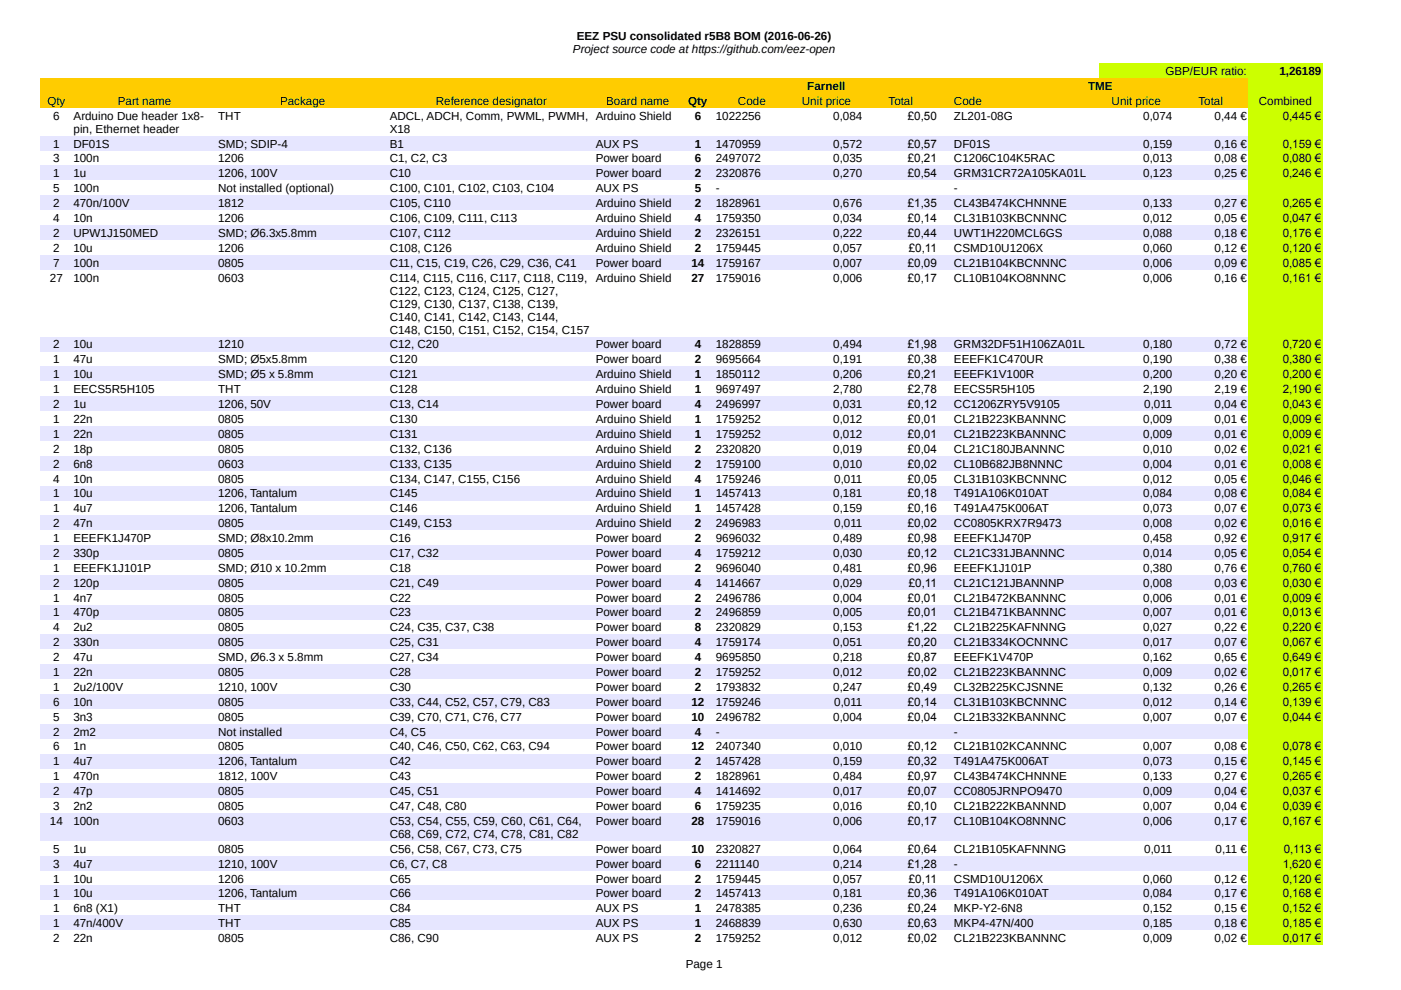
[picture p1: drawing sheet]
<svg xmlns="http://www.w3.org/2000/svg" width="297mm" height="210mm" viewBox="0 0 297 210" stroke-linecap="round" stroke-linejoin="round" font-family="sans-serif">
<defs><g id="words">
<g font-size="2.5">
<text x="121.5" y="11.2">Project source code at https://github.com/eez-open</text>
<text x="122.3" y="8.4">EEZ PSU consolidated r5B8 BOM (2016-06-26)</text>
<text x="247.1" y="15.9">GBP/EUR ratio:</text>
<text x="271.3" y="15.9">1,26189</text>
<text x="10.1" y="22.2">Qty</text>
<text x="25" y="22.2">Part name</text>
<text x="59.4" y="22.2">Package</text>
<text x="92.4" y="22.2">Reference designator</text>
<text x="128.5" y="22.2">Board name</text>
<text x="145.9" y="22.2">Qty</text>
<text x="156.5" y="22.2">Code</text>
<text x="170" y="22.2">Unit price</text>
<text x="171.2" y="19.1">Farnell</text>
<text x="188.4" y="22.2">Total</text>
<text x="202.2" y="22.2">Code</text>
<text x="230.7" y="19.1">TME</text>
<text x="235.7" y="22.2">Unit price</text>
<text x="254.1" y="22.2">Total</text>
<text x="266.9" y="22.2">Combined</text>
<text x="11.3" y="25.4">6</text>
<text x="15.6" y="25.4">Arduino Due header 1x8-</text>
<text x="15.6" y="28.2">pin, Ethernet header</text>
<text x="46.2" y="25.4">THT</text>
<text x="82.6" y="25.4">ADCL, ADCH, Comm, PWML, PWMH, Arduino Shield</text>
<text x="82.6" y="28.2">X18</text>
<text x="147.3" y="25.4">6</text>
<text x="151.8" y="25.4">1022256</text>
<text x="176.7" y="25.4">0,084</text>
<text x="192.5" y="25.4">£0,50</text>
<text x="202.2" y="25.4">ZL201-08G</text>
<text x="242.4" y="25.4">0,074</text>
<text x="257.5" y="25.4">0,44 €</text>
<text x="272" y="25.4">0,445 €</text>
<text x="11.3" y="31.3">1</text>
<text x="11.3" y="34.4">3</text>
<text x="15.6" y="31.3">DF01S</text>
<text x="15.6" y="34.4">100n</text>
<text x="46.2" y="31.3">SMD; SDIP-4</text>
<text x="46.2" y="34.4">1206</text>
<text x="82.6" y="31.3">B1</text>
<text x="82.6" y="34.4">C1, C2, C3</text>
<text x="126.3" y="31.3">AUX PS</text>
<text x="126.3" y="34.4">Power board</text>
<text x="147.3" y="31.3">1</text>
<text x="147.3" y="34.4">6</text>
<text x="151.8" y="31.3">1470959</text>
<text x="151.8" y="34.4">2497072</text>
<text x="176.7" y="31.3">0,572</text>
<text x="176.7" y="34.4">0,035</text>
<text x="192.5" y="31.3">£0,57</text>
<text x="192.5" y="34.4">£0,21</text>
<text x="202.2" y="31.3">DF01S</text>
<text x="202.2" y="34.4">C1206C104K5RAC</text>
<text x="242.4" y="31.3">0,159</text>
<text x="242.4" y="34.4">0,013</text>
<text x="257.5" y="31.3">0,16 €</text>
<text x="257.5" y="34.4">0,08 €</text>
<text x="272" y="31.3">0,159 €</text>
<text x="272" y="34.4">0,080 €</text>
<text x="11.3" y="37.6">1</text>
<text x="11.3" y="40.7">5</text>
<text x="15.6" y="37.6">1u</text>
<text x="15.6" y="40.7">100n</text>
<text x="46.2" y="37.6">1206, 100V</text>
<text x="46.2" y="40.7">Not installed (optional)</text>
<text x="82.6" y="37.6">C10</text>
<text x="82.6" y="40.7">C100, C101, C102, C103, C104</text>
<text x="126.3" y="37.6">Power board</text>
<text x="126.3" y="40.7">AUX PS</text>
<text x="147.3" y="37.6">2</text>
<text x="147.3" y="40.7">5</text>
<text x="151.8" y="37.6">2320876</text>
<text x="151.8" y="40.7">-</text>
<text x="176.7" y="37.6">0,270</text>
<text x="192.5" y="37.6">£0,54</text>
<text x="202.2" y="37.6">GRM31CR72A105KA01L</text>
<text x="202.2" y="40.7">-</text>
<text x="242.4" y="37.6">0,123</text>
<text x="257.5" y="37.6">0,25 €</text>
<text x="272" y="37.6">0,246 €</text>
<text x="11.3" y="43.9">2</text>
<text x="11.3" y="47.1">4</text>
<text x="15.6" y="43.9">470n/100V</text>
<text x="15.6" y="47.1">10n</text>
<text x="46.2" y="43.9">1812</text>
<text x="46.2" y="47.1">1206</text>
<text x="82.6" y="43.9">C105, C110</text>
<text x="82.6" y="47.1">C106, C109, C111, C113</text>
<text x="126.3" y="43.9">Arduino Shield</text>
<text x="126.3" y="47.1">Arduino Shield</text>
<text x="147.3" y="43.9">2</text>
<text x="147.3" y="47.1">4</text>
<text x="151.8" y="43.9">1828961</text>
<text x="151.8" y="47.1">1759350</text>
<text x="176.7" y="43.9">0,676</text>
<text x="176.7" y="47.1">0,034</text>
<text x="192.5" y="43.9">£1,35</text>
<text x="192.5" y="47.1">£0,14</text>
<text x="202.2" y="43.9">CL43B474KCHNNNE</text>
<text x="202.2" y="47.1">CL31B103KBCNNNC</text>
<text x="242.4" y="43.9">0,133</text>
<text x="242.4" y="47.1">0,012</text>
<text x="257.5" y="43.9">0,27 €</text>
<text x="257.5" y="47.1">0,05 €</text>
<text x="272" y="43.9">0,265 €</text>
<text x="272" y="47.1">0,047 €</text>
<text x="11.3" y="50.2">2</text>
<text x="11.3" y="53.4">2</text>
<text x="15.6" y="50.2">UPW1J150MED</text>
<text x="15.6" y="53.4">10u</text>
<text x="46.2" y="50.2">SMD; Ø6.3x5.8mm</text>
<text x="46.2" y="53.4">1206</text>
<text x="82.6" y="50.2">C107, C112</text>
<text x="82.6" y="53.4">C108, C126</text>
<text x="126.3" y="50.2">Arduino Shield</text>
<text x="126.3" y="53.4">Arduino Shield</text>
<text x="147.3" y="50.2">2</text>
<text x="147.3" y="53.4">2</text>
<text x="151.8" y="50.2">2326151</text>
<text x="151.8" y="53.4">1759445</text>
<text x="176.7" y="50.2">0,222</text>
<text x="176.7" y="53.4">0,057</text>
<text x="192.5" y="50.2">£0,44</text>
<text x="192.7" y="53.4">£0,11</text>
<text x="202.2" y="50.2">UWT1H220MCL6GS</text>
<text x="202.2" y="53.4">CSMD10U1206X</text>
<text x="242.4" y="50.2">0,088</text>
<text x="242.4" y="53.4">0,060</text>
<text x="257.5" y="50.2">0,18 €</text>
<text x="257.5" y="53.4">0,12 €</text>
<text x="272" y="50.2">0,176 €</text>
<text x="272" y="53.4">0,120 €</text>
<text x="10.6" y="59.7">27</text>
<text x="11.3" y="56.6">7</text>
<text x="15.6" y="56.6">100n</text>
<text x="15.6" y="59.7">100n</text>
<text x="46.2" y="56.6">0805</text>
<text x="46.2" y="59.7">0603</text>
<text x="82.6" y="56.6">C11, C15, C19, C26, C29, C36, C41</text>
<text x="82.6" y="59.7">C114, C115, C116, C117, C118, C119,</text>
<text x="126.3" y="56.6">Power board</text>
<text x="126.3" y="59.7">Arduino Shield</text>
<text x="146.6" y="56.6">14</text>
<text x="146.6" y="59.7">27</text>
<text x="151.8" y="56.6">1759167</text>
<text x="151.8" y="59.7">1759016</text>
<text x="176.7" y="56.6">0,007</text>
<text x="176.7" y="59.7">0,006</text>
<text x="192.5" y="56.6">£0,09</text>
<text x="192.5" y="59.7">£0,17</text>
<text x="202.2" y="56.6">CL21B104KBCNNNC</text>
<text x="202.2" y="59.7">CL10B104KO8NNNC</text>
<text x="242.4" y="56.6">0,006</text>
<text x="242.4" y="59.7">0,006</text>
<text x="257.5" y="56.6">0,09 €</text>
<text x="257.5" y="59.7">0,16 €</text>
<text x="272" y="56.6">0,085 €</text>
<text x="272" y="59.7">0,161 €</text>
<text x="82.6" y="62.5">C122, C123, C124, C125, C127,</text>
<text x="82.6" y="65.2">C129, C130, C137, C138, C139,</text>
<text x="82.6" y="68">C140, C141, C142, C143, C144,</text>
<text x="82.6" y="70.8">C148, C150, C151, C152, C154, C157</text>
<text x="11.3" y="73.9">2</text>
<text x="11.3" y="77">1</text>
<text x="15.6" y="73.9">10u</text>
<text x="15.6" y="77">47u</text>
<text x="46.2" y="73.9">1210</text>
<text x="46.2" y="77">SMD; Ø5x5.8mm</text>
<text x="82.6" y="73.9">C12, C20</text>
<text x="82.6" y="77">C120</text>
<text x="126.3" y="73.9">Power board</text>
<text x="126.3" y="77">Power board</text>
<text x="147.3" y="73.9">4</text>
<text x="147.3" y="77">2</text>
<text x="151.8" y="73.9">1828859</text>
<text x="151.8" y="77">9695664</text>
<text x="176.7" y="73.9">0,494</text>
<text x="176.7" y="77">0,191</text>
<text x="192.5" y="73.9">£1,98</text>
<text x="192.5" y="77">£0,38</text>
<text x="202.2" y="73.9">GRM32DF51H106ZA01L</text>
<text x="202.2" y="77">EEEFK1C470UR</text>
<text x="242.4" y="73.9">0,180</text>
<text x="242.4" y="77">0,190</text>
<text x="257.5" y="73.9">0,72 €</text>
<text x="257.5" y="77">0,38 €</text>
<text x="272" y="73.9">0,720 €</text>
<text x="272" y="77">0,380 €</text>
<text x="11.3" y="80.2">1</text>
<text x="11.3" y="83.4">1</text>
<text x="15.6" y="80.2">10u</text>
<text x="15.6" y="83.4">EECS5R5H105</text>
<text x="46.2" y="80.2">SMD; Ø5 x 5.8mm</text>
<text x="46.2" y="83.4">THT</text>
<text x="82.6" y="80.2">C121</text>
<text x="82.6" y="83.4">C128</text>
<text x="126.3" y="80.2">Arduino Shield</text>
<text x="126.3" y="83.4">Arduino Shield</text>
<text x="147.3" y="80.2">1</text>
<text x="147.3" y="83.4">1</text>
<text x="151.8" y="80.2">1850112</text>
<text x="151.8" y="83.4">9697497</text>
<text x="176.7" y="80.2">0,206</text>
<text x="176.7" y="83.4">2,780</text>
<text x="192.5" y="80.2">£0,21</text>
<text x="192.5" y="83.4">£2,78</text>
<text x="202.2" y="80.2">EEEFK1V100R</text>
<text x="202.2" y="83.4">EECS5R5H105</text>
<text x="242.4" y="80.2">0,200</text>
<text x="242.4" y="83.4">2,190</text>
<text x="257.5" y="80.2">0,20 €</text>
<text x="257.5" y="83.4">2,19 €</text>
<text x="272" y="80.2">0,200 €</text>
<text x="272" y="83.4">2,190 €</text>
<text x="11.3" y="86.5">2</text>
<text x="11.3" y="89.7">1</text>
<text x="15.6" y="86.5">1u</text>
<text x="15.6" y="89.7">22n</text>
<text x="46.2" y="86.5">1206, 50V</text>
<text x="46.2" y="89.7">0805</text>
<text x="82.6" y="86.5">C13, C14</text>
<text x="82.6" y="89.7">C130</text>
<text x="126.3" y="86.5">Power board</text>
<text x="126.3" y="89.7">Arduino Shield</text>
<text x="147.3" y="86.5">4</text>
<text x="147.3" y="89.7">1</text>
<text x="151.8" y="86.5">2496997</text>
<text x="151.8" y="89.7">1759252</text>
<text x="176.7" y="86.5">0,031</text>
<text x="176.7" y="89.7">0,012</text>
<text x="192.5" y="86.5">£0,12</text>
<text x="192.5" y="89.7">£0,01</text>
<text x="202.2" y="86.5">CC1206ZRY5V9105</text>
<text x="202.2" y="89.7">CL21B223KBANNNC</text>
<text x="242.4" y="89.7">0,009</text>
<text x="242.6" y="86.5">0,011</text>
<text x="257.5" y="86.5">0,04 €</text>
<text x="257.5" y="89.7">0,01 €</text>
<text x="272" y="86.5">0,043 €</text>
<text x="272" y="89.7">0,009 €</text>
<text x="11.3" y="92.8">1</text>
<text x="11.3" y="96">2</text>
<text x="15.6" y="92.8">22n</text>
<text x="15.6" y="96">18p</text>
<text x="46.2" y="92.8">0805</text>
<text x="46.2" y="96">0805</text>
<text x="82.6" y="92.8">C131</text>
<text x="82.6" y="96">C132, C136</text>
<text x="126.3" y="92.8">Arduino Shield</text>
<text x="126.3" y="96">Arduino Shield</text>
<text x="147.3" y="92.8">1</text>
<text x="147.3" y="96">2</text>
<text x="151.8" y="92.8">1759252</text>
<text x="151.8" y="96">2320820</text>
<text x="176.7" y="92.8">0,012</text>
<text x="176.7" y="96">0,019</text>
<text x="192.5" y="92.8">£0,01</text>
<text x="192.5" y="96">£0,04</text>
<text x="202.2" y="92.8">CL21B223KBANNNC</text>
<text x="202.2" y="96">CL21C180JBANNNC</text>
<text x="242.4" y="92.8">0,009</text>
<text x="242.4" y="96">0,010</text>
<text x="257.5" y="92.8">0,01 €</text>
<text x="257.5" y="96">0,02 €</text>
<text x="272" y="92.8">0,009 €</text>
<text x="272" y="96">0,021 €</text>
<text x="11.3" y="99.1">2</text>
<text x="15.6" y="99.1">6n8</text>
<text x="46.2" y="99.1">0603</text>
<text x="82.6" y="99.1">C133, C135</text>
<text x="126.3" y="99.1">Arduino Shield</text>
<text x="147.3" y="99.1">2</text>
<text x="151.8" y="99.1">1759100</text>
<text x="176.7" y="99.1">0,010</text>
<text x="192.5" y="99.1">£0,02</text>
<text x="202.2" y="99.1">CL10B682JB8NNNC</text>
<text x="242.4" y="99.1">0,004</text>
<text x="257.5" y="99.1">0,01 €</text>
<text x="272" y="99.1">0,008 €</text>
<text x="11.3" y="102.3">4</text>
<text x="11.3" y="105.4">1</text>
<text x="15.6" y="102.3">10n</text>
<text x="15.6" y="105.4">10u</text>
<text x="46.2" y="102.3">0805</text>
<text x="46.2" y="105.4">1206, Tantalum</text>
<text x="82.6" y="102.3">C134, C147, C155, C156</text>
<text x="82.6" y="105.4">C145</text>
<text x="126.3" y="102.3">Arduino Shield</text>
<text x="126.3" y="105.4">Arduino Shield</text>
<text x="147.3" y="102.3">4</text>
<text x="147.3" y="105.4">1</text>
<text x="151.8" y="102.3">1759246</text>
<text x="151.8" y="105.4">1457413</text>
<text x="176.7" y="105.4">0,181</text>
<text x="176.9" y="102.3">0,011</text>
<text x="192.5" y="102.3">£0,05</text>
<text x="192.5" y="105.4">£0,18</text>
<text x="202.2" y="102.3">CL31B103KBCNNNC</text>
<text x="202.2" y="105.4">T491A106K010AT</text>
<text x="242.4" y="102.3">0,012</text>
<text x="242.4" y="105.4">0,084</text>
<text x="257.5" y="102.3">0,05 €</text>
<text x="257.5" y="105.4">0,08 €</text>
<text x="272" y="102.3">0,046 €</text>
<text x="272" y="105.4">0,084 €</text>
<text x="11.3" y="108.6">1</text>
<text x="11.3" y="111.8">2</text>
<text x="15.6" y="108.6">4u7</text>
<text x="15.6" y="111.8">47n</text>
<text x="46.2" y="108.6">1206, Tantalum</text>
<text x="46.2" y="111.8">0805</text>
<text x="82.6" y="108.6">C146</text>
<text x="82.6" y="111.8">C149, C153</text>
<text x="126.3" y="108.6">Arduino Shield</text>
<text x="126.3" y="111.8">Arduino Shield</text>
<text x="147.3" y="108.6">1</text>
<text x="147.3" y="111.8">2</text>
<text x="151.8" y="108.6">1457428</text>
<text x="151.8" y="111.8">2496983</text>
<text x="176.7" y="108.6">0,159</text>
<text x="176.9" y="111.8">0,011</text>
<text x="192.5" y="108.6">£0,16</text>
<text x="192.5" y="111.8">£0,02</text>
<text x="202.2" y="108.6">T491A475K006AT</text>
<text x="202.2" y="111.8">CC0805KRX7R9473</text>
<text x="242.4" y="108.6">0,073</text>
<text x="242.4" y="111.8">0,008</text>
<text x="257.5" y="108.6">0,07 €</text>
<text x="257.5" y="111.8">0,02 €</text>
<text x="272" y="108.6">0,073 €</text>
<text x="272" y="111.8">0,016 €</text>
<text x="11.3" y="114.9">1</text>
<text x="11.3" y="118.1">2</text>
<text x="15.6" y="114.9">EEEFK1J470P</text>
<text x="15.6" y="118.1">330p</text>
<text x="46.2" y="114.9">SMD; Ø8x10.2mm</text>
<text x="46.2" y="118.1">0805</text>
<text x="82.6" y="114.9">C16</text>
<text x="82.6" y="118.1">C17, C32</text>
<text x="126.3" y="114.9">Power board</text>
<text x="126.3" y="118.1">Power board</text>
<text x="147.3" y="114.9">2</text>
<text x="147.3" y="118.1">4</text>
<text x="151.8" y="114.9">9696032</text>
<text x="151.8" y="118.1">1759212</text>
<text x="176.7" y="114.9">0,489</text>
<text x="176.7" y="118.1">0,030</text>
<text x="192.5" y="114.9">£0,98</text>
<text x="192.5" y="118.1">£0,12</text>
<text x="202.2" y="114.9">EEEFK1J470P</text>
<text x="202.2" y="118.1">CL21C331JBANNNC</text>
<text x="242.4" y="114.9">0,458</text>
<text x="242.4" y="118.1">0,014</text>
<text x="257.5" y="114.9">0,92 €</text>
<text x="257.5" y="118.1">0,05 €</text>
<text x="272" y="114.9">0,917 €</text>
<text x="272" y="118.1">0,054 €</text>
<text x="11.3" y="121.2">1</text>
<text x="11.3" y="124.4">2</text>
<text x="15.6" y="121.2">EEEFK1J101P</text>
<text x="15.6" y="124.4">120p</text>
<text x="46.2" y="121.2">SMD; Ø10 x 10.2mm</text>
<text x="46.2" y="124.4">0805</text>
<text x="82.6" y="121.2">C18</text>
<text x="82.6" y="124.4">C21, C49</text>
<text x="126.3" y="121.2">Power board</text>
<text x="126.3" y="124.4">Power board</text>
<text x="147.3" y="121.2">2</text>
<text x="147.3" y="124.4">4</text>
<text x="151.8" y="121.2">9696040</text>
<text x="151.8" y="124.4">1414667</text>
<text x="176.7" y="121.2">0,481</text>
<text x="176.7" y="124.4">0,029</text>
<text x="192.5" y="121.2">£0,96</text>
<text x="192.7" y="124.4">£0,11</text>
<text x="202.2" y="121.2">EEEFK1J101P</text>
<text x="202.2" y="124.4">CL21C121JBANNNP</text>
<text x="242.4" y="121.2">0,380</text>
<text x="242.4" y="124.4">0,008</text>
<text x="257.5" y="121.2">0,76 €</text>
<text x="257.5" y="124.4">0,03 €</text>
<text x="272" y="121.2">0,760 €</text>
<text x="272" y="124.4">0,030 €</text>
<text x="11.3" y="127.6">1</text>
<text x="11.3" y="130.7">1</text>
<text x="15.6" y="127.6">4n7</text>
<text x="15.6" y="130.7">470p</text>
<text x="46.2" y="127.6">0805</text>
<text x="46.2" y="130.7">0805</text>
<text x="82.6" y="127.6">C22</text>
<text x="82.6" y="130.7">C23</text>
<text x="126.3" y="127.6">Power board</text>
<text x="126.3" y="130.7">Power board</text>
<text x="147.3" y="127.6">2</text>
<text x="147.3" y="130.7">2</text>
<text x="151.8" y="127.6">2496786</text>
<text x="151.8" y="130.7">2496859</text>
<text x="176.7" y="127.6">0,004</text>
<text x="176.7" y="130.7">0,005</text>
<text x="192.5" y="127.6">£0,01</text>
<text x="192.5" y="130.7">£0,01</text>
<text x="202.2" y="127.6">CL21B472KBANNNC</text>
<text x="202.2" y="130.7">CL21B471KBANNNC</text>
<text x="242.4" y="127.6">0,006</text>
<text x="242.4" y="130.7">0,007</text>
<text x="257.5" y="127.6">0,01 €</text>
<text x="257.5" y="130.7">0,01 €</text>
<text x="272" y="127.6">0,009 €</text>
<text x="272" y="130.7">0,013 €</text>
<text x="11.3" y="133.8">4</text>
<text x="11.3" y="137">2</text>
<text x="15.6" y="133.8">2u2</text>
<text x="15.6" y="137">330n</text>
<text x="46.2" y="133.8">0805</text>
<text x="46.2" y="137">0805</text>
<text x="82.6" y="133.8">C24, C35, C37, C38</text>
<text x="82.6" y="137">C25, C31</text>
<text x="126.3" y="133.8">Power board</text>
<text x="126.3" y="137">Power board</text>
<text x="147.3" y="133.8">8</text>
<text x="147.3" y="137">4</text>
<text x="151.8" y="133.8">2320829</text>
<text x="151.8" y="137">1759174</text>
<text x="176.7" y="133.8">0,153</text>
<text x="176.7" y="137">0,051</text>
<text x="192.5" y="133.8">£1,22</text>
<text x="192.5" y="137">£0,20</text>
<text x="202.2" y="133.8">CL21B225KAFNNNG</text>
<text x="202.2" y="137">CL21B334KOCNNNC</text>
<text x="242.4" y="133.8">0,027</text>
<text x="242.4" y="137">0,017</text>
<text x="257.5" y="133.8">0,22 €</text>
<text x="257.5" y="137">0,07 €</text>
<text x="272" y="133.8">0,220 €</text>
<text x="272" y="137">0,067 €</text>
<text x="11.3" y="140.2">2</text>
<text x="11.3" y="143.3">1</text>
<text x="15.6" y="140.2">47u</text>
<text x="15.6" y="143.3">22n</text>
<text x="46.2" y="140.2">SMD, Ø6.3 x 5.8mm</text>
<text x="46.2" y="143.3">0805</text>
<text x="82.6" y="140.2">C27, C34</text>
<text x="82.6" y="143.3">C28</text>
<text x="126.3" y="140.2">Power board</text>
<text x="126.3" y="143.3">Power board</text>
<text x="147.3" y="140.2">4</text>
<text x="147.3" y="143.3">2</text>
<text x="151.8" y="140.2">9695850</text>
<text x="151.8" y="143.3">1759252</text>
<text x="176.7" y="140.2">0,218</text>
<text x="176.7" y="143.3">0,012</text>
<text x="192.5" y="140.2">£0,87</text>
<text x="192.5" y="143.3">£0,02</text>
<text x="202.2" y="140.2">EEEFK1V470P</text>
<text x="202.2" y="143.3">CL21B223KBANNNC</text>
<text x="242.4" y="140.2">0,162</text>
<text x="242.4" y="143.3">0,009</text>
<text x="257.5" y="140.2">0,65 €</text>
<text x="257.5" y="143.3">0,02 €</text>
<text x="272" y="140.2">0,649 €</text>
<text x="272" y="143.3">0,017 €</text>
<text x="11.3" y="146.5">1</text>
<text x="11.3" y="149.6">6</text>
<text x="15.6" y="146.5">2u2/100V</text>
<text x="15.6" y="149.6">10n</text>
<text x="46.2" y="146.5">1210, 100V</text>
<text x="46.2" y="149.6">0805</text>
<text x="82.6" y="146.5">C30</text>
<text x="82.6" y="149.6">C33, C44, C52, C57, C79, C83</text>
<text x="126.3" y="146.5">Power board</text>
<text x="126.3" y="149.6">Power board</text>
<text x="146.6" y="149.6">12</text>
<text x="147.3" y="146.5">2</text>
<text x="151.8" y="146.5">1793832</text>
<text x="151.8" y="149.6">1759246</text>
<text x="176.7" y="146.5">0,247</text>
<text x="176.9" y="149.6">0,011</text>
<text x="192.5" y="146.5">£0,49</text>
<text x="192.5" y="149.6">£0,14</text>
<text x="202.2" y="146.5">CL32B225KCJSNNE</text>
<text x="202.2" y="149.6">CL31B103KBCNNNC</text>
<text x="242.4" y="146.5">0,132</text>
<text x="242.4" y="149.6">0,012</text>
<text x="257.5" y="146.5">0,26 €</text>
<text x="257.5" y="149.6">0,14 €</text>
<text x="272" y="146.5">0,265 €</text>
<text x="272" y="149.6">0,139 €</text>
<text x="11.3" y="152.8">5</text>
<text x="11.3" y="156">2</text>
<text x="15.6" y="152.8">3n3</text>
<text x="15.6" y="156">2m2</text>
<text x="46.2" y="152.8">0805</text>
<text x="46.2" y="156">Not installed</text>
<text x="82.6" y="152.8">C39, C70, C71, C76, C77</text>
<text x="82.6" y="156">C4, C5</text>
<text x="126.3" y="152.8">Power board</text>
<text x="126.3" y="156">Power board</text>
<text x="146.6" y="152.8">10</text>
<text x="147.3" y="156">4</text>
<text x="151.8" y="152.8">2496782</text>
<text x="151.8" y="156">-</text>
<text x="176.7" y="152.8">0,004</text>
<text x="192.5" y="152.8">£0,04</text>
<text x="202.2" y="152.8">CL21B332KBANNNC</text>
<text x="202.2" y="156">-</text>
<text x="242.4" y="152.8">0,007</text>
<text x="257.5" y="152.8">0,07 €</text>
<text x="272" y="152.8">0,044 €</text>
<text x="11.3" y="159.1">6</text>
<text x="15.6" y="159.1">1n</text>
<text x="46.2" y="159.1">0805</text>
<text x="82.6" y="159.1">C40, C46, C50, C62, C63, C94</text>
<text x="126.3" y="159.1">Power board</text>
<text x="146.6" y="159.1">12</text>
<text x="151.8" y="159.1">2407340</text>
<text x="176.7" y="159.1">0,010</text>
<text x="192.5" y="159.1">£0,12</text>
<text x="202.2" y="159.1">CL21B102KCANNNC</text>
<text x="242.4" y="159.1">0,007</text>
<text x="257.5" y="159.1">0,08 €</text>
<text x="272" y="159.1">0,078 €</text>
<text x="11.3" y="162.3">1</text>
<text x="11.3" y="165.4">1</text>
<text x="15.6" y="162.3">4u7</text>
<text x="15.6" y="165.4">470n</text>
<text x="46.2" y="162.3">1206, Tantalum</text>
<text x="46.2" y="165.4">1812, 100V</text>
<text x="82.6" y="162.3">C42</text>
<text x="82.6" y="165.4">C43</text>
<text x="126.3" y="162.3">Power board</text>
<text x="126.3" y="165.4">Power board</text>
<text x="147.3" y="162.3">2</text>
<text x="147.3" y="165.4">2</text>
<text x="151.8" y="162.3">1457428</text>
<text x="151.8" y="165.4">1828961</text>
<text x="176.7" y="162.3">0,159</text>
<text x="176.7" y="165.4">0,484</text>
<text x="192.5" y="162.3">£0,32</text>
<text x="192.5" y="165.4">£0,97</text>
<text x="202.2" y="162.3">T491A475K006AT</text>
<text x="202.2" y="165.4">CL43B474KCHNNNE</text>
<text x="242.4" y="162.3">0,073</text>
<text x="242.4" y="165.4">0,133</text>
<text x="257.5" y="162.3">0,15 €</text>
<text x="257.5" y="165.4">0,27 €</text>
<text x="272" y="162.3">0,145 €</text>
<text x="272" y="165.4">0,265 €</text>
<text x="11.3" y="168.6">2</text>
<text x="11.3" y="171.7">3</text>
<text x="15.6" y="168.6">47p</text>
<text x="15.6" y="171.7">2n2</text>
<text x="46.2" y="168.6">0805</text>
<text x="46.2" y="171.7">0805</text>
<text x="82.6" y="168.6">C45, C51</text>
<text x="82.6" y="171.7">C47, C48, C80</text>
<text x="126.3" y="168.6">Power board</text>
<text x="126.3" y="171.7">Power board</text>
<text x="147.3" y="168.6">4</text>
<text x="147.3" y="171.7">6</text>
<text x="151.8" y="168.6">1414692</text>
<text x="151.8" y="171.7">1759235</text>
<text x="176.7" y="168.6">0,017</text>
<text x="176.7" y="171.7">0,016</text>
<text x="192.5" y="168.6">£0,07</text>
<text x="192.5" y="171.7">£0,10</text>
<text x="202.2" y="168.6">CC0805JRNPO9470</text>
<text x="202.2" y="171.7">CL21B222KBANNND</text>
<text x="242.4" y="168.6">0,009</text>
<text x="242.4" y="171.7">0,007</text>
<text x="257.5" y="168.6">0,04 €</text>
<text x="257.5" y="171.7">0,04 €</text>
<text x="272" y="168.6">0,037 €</text>
<text x="272" y="171.7">0,039 €</text>
<text x="10.6" y="174.9">14</text>
<text x="15.6" y="174.9">100n</text>
<text x="46.2" y="174.9">0603</text>
<text x="82.6" y="174.9">C53, C54, C55, C59, C60, C61, C64,</text>
<text x="82.6" y="177.7">C68, C69, C72, C74, C78, C81, C82</text>
<text x="126.3" y="174.9">Power board</text>
<text x="146.6" y="174.9">28</text>
<text x="151.8" y="174.9">1759016</text>
<text x="176.7" y="174.9">0,006</text>
<text x="192.5" y="174.9">£0,17</text>
<text x="202.2" y="174.9">CL10B104KO8NNNC</text>
<text x="242.4" y="174.9">0,006</text>
<text x="257.5" y="174.9">0,17 €</text>
<text x="272" y="174.9">0,167 €</text>
<text x="11.3" y="180.8">5</text>
<text x="11.3" y="183.9">3</text>
<text x="15.6" y="180.8">1u</text>
<text x="15.6" y="183.9">4u7</text>
<text x="46.2" y="180.8">0805</text>
<text x="46.2" y="183.9">1210, 100V</text>
<text x="82.6" y="180.8">C56, C58, C67, C73, C75</text>
<text x="82.6" y="183.9">C6, C7, C8</text>
<text x="126.3" y="180.8">Power board</text>
<text x="126.3" y="183.9">Power board</text>
<text x="146.6" y="180.8">10</text>
<text x="147.3" y="183.9">6</text>
<text x="151.8" y="180.8">2320827</text>
<text x="151.8" y="183.9">2211140</text>
<text x="176.7" y="180.8">0,064</text>
<text x="176.7" y="183.9">0,214</text>
<text x="192.5" y="180.8">£0,64</text>
<text x="192.5" y="183.9">£1,28</text>
<text x="202.2" y="180.8">CL21B105KAFNNNG</text>
<text x="202.2" y="183.9">-</text>
<text x="242.6" y="180.8">0,011</text>
<text x="257.7" y="180.8">0,11 €</text>
<text x="272" y="183.9">1,620 €</text>
<text x="272.2" y="180.8">0,113 €</text>
<text x="11.3" y="187.1">1</text>
<text x="11.3" y="190.3">1</text>
<text x="15.6" y="187.1">10u</text>
<text x="15.6" y="190.3">10u</text>
<text x="46.2" y="187.1">1206</text>
<text x="46.2" y="190.3">1206, Tantalum</text>
<text x="82.6" y="187.1">C65</text>
<text x="82.6" y="190.3">C66</text>
<text x="126.3" y="187.1">Power board</text>
<text x="126.3" y="190.3">Power board</text>
<text x="147.3" y="187.1">2</text>
<text x="147.3" y="190.3">2</text>
<text x="151.8" y="187.1">1759445</text>
<text x="151.8" y="190.3">1457413</text>
<text x="176.7" y="187.1">0,057</text>
<text x="176.7" y="190.3">0,181</text>
<text x="192.5" y="190.3">£0,36</text>
<text x="192.7" y="187.1">£0,11</text>
<text x="202.2" y="187.1">CSMD10U1206X</text>
<text x="202.2" y="190.3">T491A106K010AT</text>
<text x="242.4" y="187.1">0,060</text>
<text x="242.4" y="190.3">0,084</text>
<text x="257.5" y="187.1">0,12 €</text>
<text x="257.5" y="190.3">0,17 €</text>
<text x="272" y="187.1">0,120 €</text>
<text x="272" y="190.3">0,168 €</text>
<text x="11.3" y="193.4">1</text>
<text x="11.3" y="196.6">1</text>
<text x="15.6" y="193.4">6n8 (X1)</text>
<text x="15.6" y="196.6">47n/400V</text>
<text x="46.2" y="193.4">THT</text>
<text x="46.2" y="196.6">THT</text>
<text x="82.6" y="193.4">C84</text>
<text x="82.6" y="196.6">C85</text>
<text x="126.3" y="193.4">AUX PS</text>
<text x="126.3" y="196.6">AUX PS</text>
<text x="147.3" y="193.4">1</text>
<text x="147.3" y="196.6">1</text>
<text x="151.8" y="193.4">2478385</text>
<text x="151.8" y="196.6">2468839</text>
<text x="176.7" y="193.4">0,236</text>
<text x="176.7" y="196.6">0,630</text>
<text x="192.5" y="193.4">£0,24</text>
<text x="192.5" y="196.6">£0,63</text>
<text x="202.2" y="193.4">MKP-Y2-6N8</text>
<text x="202.2" y="196.6">MKP4-47N/400</text>
<text x="242.4" y="193.4">0,152</text>
<text x="242.4" y="196.6">0,185</text>
<text x="257.5" y="193.4">0,15 €</text>
<text x="257.5" y="196.6">0,18 €</text>
<text x="272" y="193.4">0,152 €</text>
<text x="272" y="196.6">0,185 €</text>
<text x="11.3" y="199.7">2</text>
<text x="15.6" y="199.7">22n</text>
<text x="46.2" y="199.7">0805</text>
<text x="82.6" y="199.7">C86, C90</text>
<text x="126.3" y="199.7">AUX PS</text>
<text x="147.3" y="199.7">2</text>
<text x="151.8" y="199.7">1759252</text>
<text x="176.7" y="199.7">0,012</text>
<text x="192.5" y="199.7">£0,02</text>
<text x="202.2" y="199.7">CL21B223KBANNNC</text>
<text x="242.4" y="199.7">0,009</text>
<text x="257.5" y="199.7">0,02 €</text>
<text x="272" y="199.7">0,017 €</text>
<text x="145.4" y="205.3">Page 1</text>
</g>
</g></defs>
<path d="M233 13.4h47.4v3.2h-47.4z" fill-rule="evenodd" fill="#cf0"/>
<path d="M8.6 16.6h256v6.3h-256z" fill-rule="evenodd" fill="#fc0"/>
<g fill="#cf0">
<path d="M264.6 16.6h15.8v6.3h-15.8z" fill-rule="evenodd"/>
<path d="M264.6 22.9h15.8v5.9h-15.8z" fill-rule="evenodd"/>
</g>
<path d="M8.6 28.8h256v3.1h-256z" fill-rule="evenodd" fill="#e6e6ff"/>
<g fill="#cf0">
<path d="M264.6 28.8h15.8v3.1h-15.8z" fill-rule="evenodd"/>
<path d="M264.6 31.9h15.8v3.2h-15.8z" fill-rule="evenodd"/>
</g>
<path d="M8.6 35.1h256v3.1h-256z" fill-rule="evenodd" fill="#e6e6ff"/>
<g fill="#cf0">
<path d="M264.6 35.1h15.8v3.1h-15.8z" fill-rule="evenodd"/>
<path d="M264.6 38.2h15.8v3.2h-15.8z" fill-rule="evenodd"/>
</g>
<path d="M8.6 41.4h256v3.2h-256z" fill-rule="evenodd" fill="#e6e6ff"/>
<g fill="#cf0">
<path d="M264.6 41.4h15.8v3.2h-15.8z" fill-rule="evenodd"/>
<path d="M264.6 44.6h15.8v3.1h-15.8z" fill-rule="evenodd"/>
</g>
<path d="M8.6 47.7h256v3.2h-256z" fill-rule="evenodd" fill="#e6e6ff"/>
<g fill="#cf0">
<path d="M264.6 47.7h15.8v3.2h-15.8z" fill-rule="evenodd"/>
<path d="M264.6 50.9h15.8v3.1h-15.8z" fill-rule="evenodd"/>
</g>
<path d="M8.6 54h256v3.2h-256z" fill-rule="evenodd" fill="#e6e6ff"/>
<g fill="#cf0">
<path d="M264.6 54h15.8v3.2h-15.8z" fill-rule="evenodd"/>
<path d="M264.6 57.2h15.8v14.2h-15.8z" fill-rule="evenodd"/>
</g>
<path d="M8.6 71.4h256v3.1h-256z" fill-rule="evenodd" fill="#e6e6ff"/>
<g fill="#cf0">
<path d="M264.6 71.4h15.8v3.1h-15.8z" fill-rule="evenodd"/>
<path d="M264.6 74.5h15.8v3.2h-15.8z" fill-rule="evenodd"/>
</g>
<path d="M8.6 77.7h256v3.2h-256z" fill-rule="evenodd" fill="#e6e6ff"/>
<g fill="#cf0">
<path d="M264.6 77.7h15.8v3.2h-15.8z" fill-rule="evenodd"/>
<path d="M264.6 80.8h15.8v3.2h-15.8z" fill-rule="evenodd"/>
</g>
<path d="M8.6 84h256v3.2h-256z" fill-rule="evenodd" fill="#e6e6ff"/>
<g fill="#cf0">
<path d="M264.6 84h15.8v3.2h-15.8z" fill-rule="evenodd"/>
<path d="M264.6 87.1h15.8v3.2h-15.8z" fill-rule="evenodd"/>
</g>
<path d="M8.6 90.3h256v3.2h-256z" fill-rule="evenodd" fill="#e6e6ff"/>
<g fill="#cf0">
<path d="M264.6 90.3h15.8v3.2h-15.8z" fill-rule="evenodd"/>
<path d="M264.6 93.5h15.8v3.1h-15.8z" fill-rule="evenodd"/>
</g>
<path d="M8.6 96.6h256v3.2h-256z" fill-rule="evenodd" fill="#e6e6ff"/>
<g fill="#cf0">
<path d="M264.6 96.6h15.8v3.2h-15.8z" fill-rule="evenodd"/>
<path d="M264.6 99.8h15.8v3.1h-15.8z" fill-rule="evenodd"/>
</g>
<path d="M8.6 102.9h256v3.2h-256z" fill-rule="evenodd" fill="#e6e6ff"/>
<g fill="#cf0">
<path d="M264.6 102.9h15.8v3.2h-15.8z" fill-rule="evenodd"/>
<path d="M264.6 106.1h15.8v3.2h-15.8z" fill-rule="evenodd"/>
</g>
<path d="M8.6 109.3h256v3.1h-256z" fill-rule="evenodd" fill="#e6e6ff"/>
<g fill="#cf0">
<path d="M264.6 109.3h15.8v3.1h-15.8z" fill-rule="evenodd"/>
<path d="M264.6 112.4h15.8v3.2h-15.8z" fill-rule="evenodd"/>
</g>
<path d="M8.6 115.6h256v3.1h-256z" fill-rule="evenodd" fill="#e6e6ff"/>
<g fill="#cf0">
<path d="M264.6 115.6h15.8v3.1h-15.8z" fill-rule="evenodd"/>
<path d="M264.6 118.7h15.8v3.2h-15.8z" fill-rule="evenodd"/>
</g>
<path d="M8.6 121.9h256v3.2h-256z" fill-rule="evenodd" fill="#e6e6ff"/>
<g fill="#cf0">
<path d="M264.6 121.9h15.8v3.2h-15.8z" fill-rule="evenodd"/>
<path d="M264.6 125h15.8v3.2h-15.8z" fill-rule="evenodd"/>
</g>
<path d="M8.6 128.2h256v3.2h-256z" fill-rule="evenodd" fill="#e6e6ff"/>
<g fill="#cf0">
<path d="M264.6 128.2h15.8v3.2h-15.8z" fill-rule="evenodd"/>
<path d="M264.6 131.3h15.8v3.2h-15.8z" fill-rule="evenodd"/>
</g>
<path d="M8.6 134.5h256v3.2h-256z" fill-rule="evenodd" fill="#e6e6ff"/>
<g fill="#cf0">
<path d="M264.6 134.5h15.8v3.2h-15.8z" fill-rule="evenodd"/>
<path d="M264.6 137.7h15.8v3.1h-15.8z" fill-rule="evenodd"/>
</g>
<path d="M8.6 140.8h256v3.2h-256z" fill-rule="evenodd" fill="#e6e6ff"/>
<g fill="#cf0">
<path d="M264.6 140.8h15.8v3.2h-15.8z" fill-rule="evenodd"/>
<path d="M264.6 144h15.8v3.1h-15.8z" fill-rule="evenodd"/>
</g>
<path d="M8.6 147.1h256v3.2h-256z" fill-rule="evenodd" fill="#e6e6ff"/>
<g fill="#cf0">
<path d="M264.6 147.1h15.8v3.2h-15.8z" fill-rule="evenodd"/>
<path d="M264.6 150.3h15.8v3.2h-15.8z" fill-rule="evenodd"/>
</g>
<path d="M8.6 153.5h256v3.1h-256z" fill-rule="evenodd" fill="#e6e6ff"/>
<g fill="#cf0">
<path d="M264.6 153.5h15.8v3.1h-15.8z" fill-rule="evenodd"/>
<path d="M264.6 156.6h15.8v3.2h-15.8z" fill-rule="evenodd"/>
</g>
<path d="M8.6 159.8h256v3.1h-256z" fill-rule="evenodd" fill="#e6e6ff"/>
<g fill="#cf0">
<path d="M264.6 159.8h15.8v3.1h-15.8z" fill-rule="evenodd"/>
<path d="M264.6 162.9h15.8v3.2h-15.8z" fill-rule="evenodd"/>
</g>
<path d="M8.6 166.1h256v3.2h-256z" fill-rule="evenodd" fill="#e6e6ff"/>
<g fill="#cf0">
<path d="M264.6 166.1h15.8v3.2h-15.8z" fill-rule="evenodd"/>
<path d="M264.6 169.2h15.8v3.2h-15.8z" fill-rule="evenodd"/>
</g>
<path d="M8.6 172.4h256v5.9h-256z" fill-rule="evenodd" fill="#e6e6ff"/>
<g fill="#cf0">
<path d="M264.6 172.4h15.8v5.9h-15.8z" fill-rule="evenodd"/>
<path d="M264.6 178.3h15.8v3.1h-15.8z" fill-rule="evenodd"/>
</g>
<path d="M8.6 181.4h256v3.2h-256z" fill-rule="evenodd" fill="#e6e6ff"/>
<g fill="#cf0">
<path d="M264.6 181.4h15.8v3.2h-15.8z" fill-rule="evenodd"/>
<path d="M264.6 184.6h15.8v3.1h-15.8z" fill-rule="evenodd"/>
</g>
<path d="M8.6 187.7h256v3.2h-256z" fill-rule="evenodd" fill="#e6e6ff"/>
<g fill="#cf0">
<path d="M264.6 187.7h15.8v3.2h-15.8z" fill-rule="evenodd"/>
<path d="M264.6 190.9h15.8v3.2h-15.8z" fill-rule="evenodd"/>
</g>
<path d="M8.6 194.1h256v3.1h-256z" fill-rule="evenodd" fill="#e6e6ff"/>
<g fill="#cf0">
<path d="M264.6 194.1h15.8v3.1h-15.8z" fill-rule="evenodd"/>
<path d="M264.6 197.2h15.8v3.2h-15.8z" fill-rule="evenodd"/>
</g>
<use href="#words"/>
</svg>
